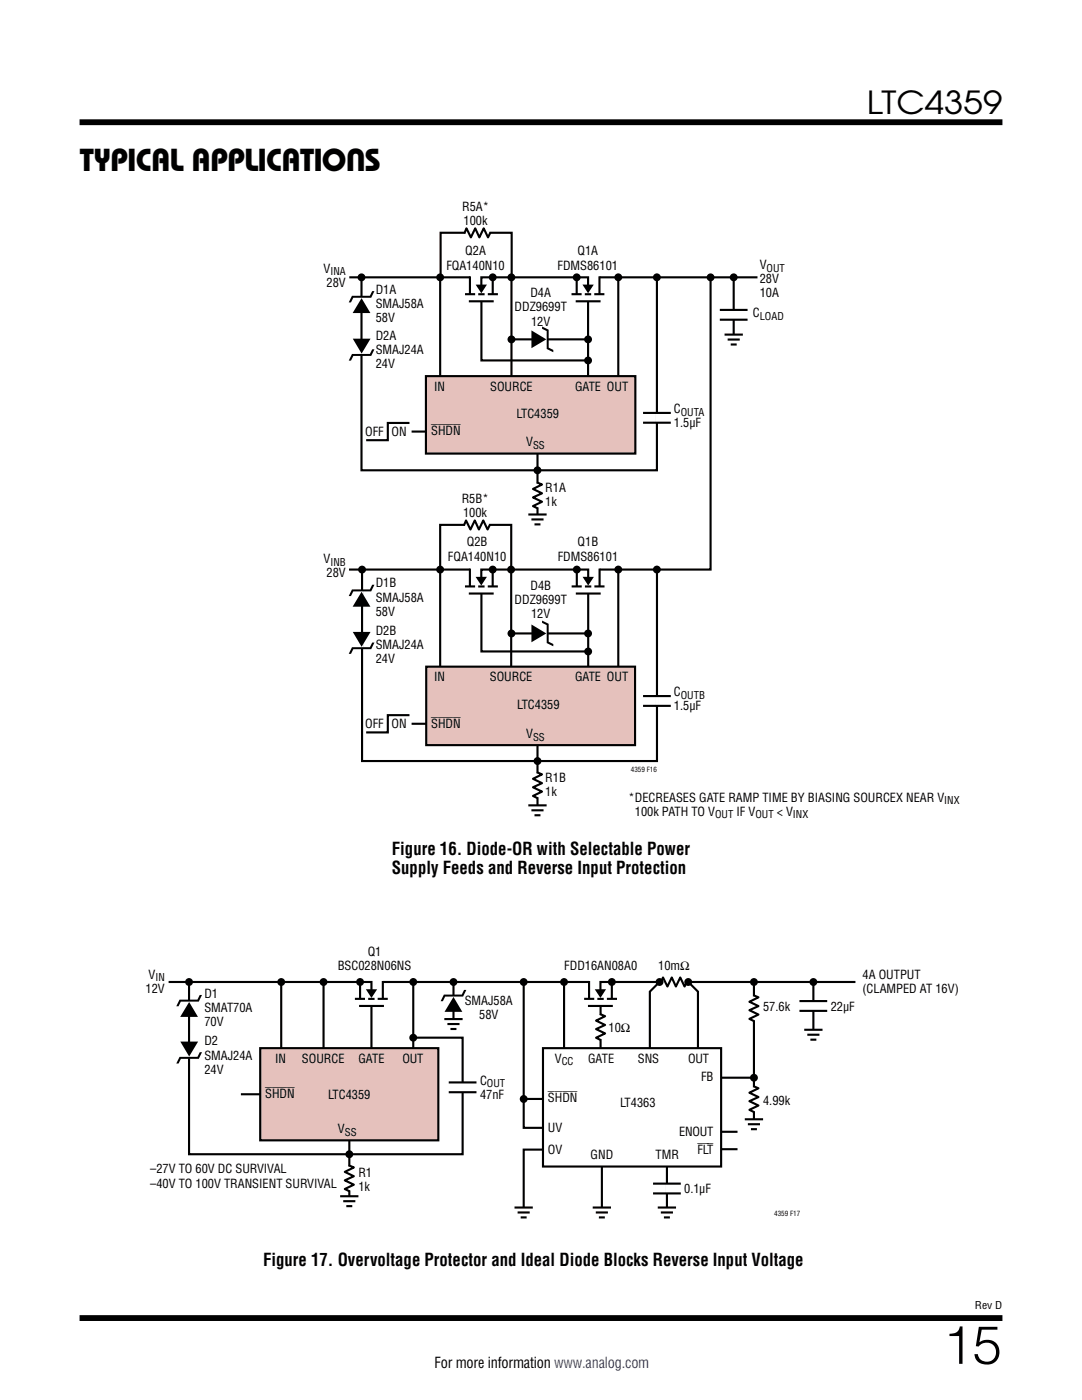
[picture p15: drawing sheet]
<svg xmlns="http://www.w3.org/2000/svg" width="216mm" height="279mm" viewBox="0 0 216 279" stroke-linecap="round" stroke-linejoin="round" font-family="sans-serif">
<defs><g id="words">
<text font-size="10.6" x="188.2" y="272.2">15</text>
<g font-size="6.3">
<text x="173" y="22.8">LTC4359</text>
<text x="16" y="34.1">TYPICAL APPLICATIONS</text>
</g>
<g font-size="3.5">
<text x="78.2" y="170.6">Figure 16. Diode-OR with Selectable Power</text>
<text x="78.2" y="174.5">Supply Feeds and Reverse Input Protection</text>
<text x="52.5" y="252.7">Figure 17. Overvoltage Protector and Ideal Diode Blocks Reverse Input Voltage</text>
</g>
<text font-size="3" x="86.7" y="273.1">For more information www.analog.com</text>
<g font-size="2.5">
<text x="92.2" y="42.1">R5A*</text>
<text x="92.5" y="44.9">100k</text>
<text x="89.1" y="53.8">FQA140N10</text>
<text x="92.8" y="51">Q2A</text>
<text x="111.3" y="53.8">FDMS86101</text>
<text x="115.2" y="51">Q1A</text>
<text x="151.6" y="53.7">V</text>
<text x="64.6" y="54.4">V</text>
<text x="65.2" y="57.2">28V</text>
<text x="75" y="58.7">D1A</text>
<text x="105.8" y="59.3">D4A</text>
<text x="151.6" y="56.5">28V</text>
<text x="151.6" y="59.3">10A</text>
<text x="75" y="61.5">SMAJ58A</text>
<text x="75" y="64.4">58V</text>
<text x="102.7" y="62.1">DDZ9699T</text>
<text x="106" y="65">12V</text>
<text x="150.2" y="63.3">C</text>
<text x="75" y="67.8">D2A</text>
<text x="75" y="70.6">SMAJ24A</text>
<text x="75" y="73.5">24V</text>
<text x="86.6" y="78">IN</text>
<text x="97.8" y="78">SOURCE</text>
<text x="103.1" y="83.4">LTC4359</text>
<text x="114.7" y="78">GATE OUT</text>
<text x="134.5" y="82.4">C</text>
<text x="72.9" y="87.1">OFF</text>
<text x="78.1" y="87.1">ON</text>
<text x="86" y="86.9">SHDN</text>
<text x="105" y="89.1">V</text>
<text x="134.5" y="85.3">1.5µF</text>
<text x="92.1" y="100.4">R5B*</text>
<text x="108.8" y="98.2">R1A</text>
<text x="108.8" y="101.1">1k</text>
<text x="92.4" y="103.2">100k</text>
<text x="64.6" y="112.4">V</text>
<text x="89.4" y="111.9">FQA140N10</text>
<text x="93.2" y="109.1">Q2B</text>
<text x="111.3" y="111.9">FDMS86101</text>
<text x="115.3" y="109.1">Q1B</text>
<text x="65.2" y="115.2">28V</text>
<text x="75" y="117.2">D1B</text>
<text x="105.8" y="117.7">D4B</text>
<text x="75" y="120.1">SMAJ58A</text>
<text x="75" y="122.9">58V</text>
<text x="102.7" y="120.5">DDZ9699T</text>
<text x="106" y="123.4">12V</text>
<text x="75" y="126.8">D2B</text>
<text x="75" y="129.6">SMAJ24A</text>
<text x="75" y="132.4">24V</text>
<text x="86.6" y="136">IN</text>
<text x="97.7" y="136">SOURCE</text>
<text x="114.7" y="136">GATE OUT</text>
<text x="103.2" y="141.5">LTC4359</text>
<text x="134.5" y="138.9">C</text>
<text x="134.5" y="141.8">1.5µF</text>
<text x="72.9" y="145.4">OFF</text>
<text x="78.1" y="145.4">ON</text>
<text x="86" y="145.2">SHDN</text>
<text x="105" y="147.3">V</text>
<text x="108.8" y="156.1">R1B</text>
<text x="108.8" y="158.9">1k</text>
<text x="125.4" y="160">*DECREASES GATE RAMP TIME BY BIASING SOURCEX NEAR V</text>
<text x="126.7" y="162.8">100k PATH TO V</text>
<text x="147" y="162.8">IF V</text>
<text x="155" y="162.8">&lt; V</text>
<text x="73.4" y="190.8">Q1</text>
<text x="29.6" y="195.3">V</text>
<text x="67.4" y="193.6">BSC028N06NS</text>
<text x="112.6" y="193.6">FDD16AN08A0</text>
<text x="131.3" y="193.6">10mΩ</text>
<text x="172.1" y="195.3">4A OUTPUT</text>
<text x="29.1" y="198.2">12V</text>
<text x="40.8" y="199.2">D1</text>
<text x="40.8" y="202">SMAT70A</text>
<text x="92.7" y="200.6">SMAJ58A</text>
<text x="95.6" y="203.4">58V</text>
<text x="152.3" y="201.7">57.6k</text>
<text x="165.8" y="201.7">22µF</text>
<text x="172.1" y="198.1">(CLAMPED AT 16V)</text>
<text x="40.8" y="208.6">D2</text>
<text x="40.8" y="204.8">70V</text>
<text x="121.4" y="206">10Ω</text>
<text x="40.8" y="211.5">SMAJ24A</text>
<text x="40.8" y="214.3">24V</text>
<text x="54.9" y="212.1">IN</text>
<text x="60.2" y="212.1">SOURCE</text>
<text x="71.5" y="212.1">GATE</text>
<text x="80.3" y="212.1">OUT</text>
<text x="110.7" y="212.1">V</text>
<text x="117.3" y="212.1">GATE</text>
<text x="127.3" y="212.1">SNS</text>
<text x="137.3" y="212.1">OUT</text>
<text x="139.9" y="215.7">FB</text>
<text x="52.9" y="219">SHDN</text>
<text x="65.5" y="219.4">LTC4359</text>
<text x="95.8" y="216.5">C</text>
<text x="95.8" y="219.3">47nF</text>
<text x="109.3" y="220">SHDN</text>
<text x="123.7" y="221">LT4363</text>
<text x="152.3" y="220.6">4.99k</text>
<text x="67.4" y="226.1">V</text>
<text x="109.3" y="225.9">UV</text>
<text x="135.5" y="226.7">ENOUT</text>
<text x="109.3" y="230.2">OV</text>
<text x="117.8" y="231.4">GND</text>
<text x="130.8" y="231.4">TMR</text>
<text x="139.2" y="230.2">FLT</text>
<text x="30" y="234.2">–27V TO 60V DC SURVIVAL</text>
<text x="30" y="237.1">–40V TO 100V TRANSIENT SURVIVAL</text>
<text x="71.5" y="234.8">R1</text>
<text x="71.5" y="237.6">1k</text>
<text x="136.5" y="238.2">0.1µF</text>
</g>
<g font-size="2.1">
<text x="65.9" y="54.9">INA</text>
<text x="153" y="54.2">OUT</text>
<text x="151.6" y="63.9">LOAD</text>
<text x="135.8" y="83">OUTA</text>
<text x="106.4" y="89.6">SS</text>
<text x="65.9" y="112.9">INB</text>
<text x="135.8" y="139.5">OUTB</text>
<text x="106.4" y="147.8">SS</text>
<text x="188.4" y="160.5">INX</text>
<text x="142.7" y="163.3">OUT</text>
<text x="150.7" y="163.3">OUT</text>
<text x="158.2" y="163.3">INX</text>
<text x="31" y="195.9">IN</text>
<text x="112.1" y="212.6">CC</text>
<text x="97.2" y="217">OUT</text>
<text x="68.8" y="226.7">SS</text>
<text x="194.5" y="261.2">Rev D</text>
</g>
<g font-size="1.4">
<text x="125.9" y="154.1">4359 F16</text>
<text x="154.5" y="242.7">4359 F17</text>
</g>
</g></defs>
<path d="M15.9 24.4h184.1M15.9 263h184.1" fill="none" stroke="#000" stroke-width="1.2" stroke-linecap="butt"/>
<path d="M69.7 227.6v12.6" fill="none" stroke="#000" stroke-width=".42"/>
<path d="M51.9 209.2h35.6v18.4h-35.6z" fill="#e5c1bc"/>
<g fill="none" stroke="#000" stroke-width=".42">
<path d="M33.6 196h137.1M37.7 196v34.4h54.6v-23.3h-9.8M56.1 196v13.2M64.6 196v13.2M70.8 199.3h2M71.8 195.8v3.5M71.8 196h2.3v2.3M73.5 199.3h1.2M75.4 199.3h2M76.4 195.8v3.5M82.5 196v13.2M112.6 196v13.2"/>
<path d="M116.6 199.3h2M117.5 195.8v3.5M119.2 199.3h1.3M121.1 199.3h2M122.1 196h-2.3v2.3M122.1 195.8v3.5M48.1 218.4h3.8M51.9 209.2h35.6v18.4h-35.6zM71.7 200.8h4.9M74.1 200.8v8.4M117.3 200.8h5M119.8 200.8v8.4"/>
<path d="M67.9 238.7h3.6M68.5 239.7h2.4M120.1 232.8v9.6M69.1 240.7h1.2"/>
</g>
<g fill="#000">
<path d="M73.4 197.7h1.4l-.7 1zM119.1 197.7h1.4l-.7 1z"/>
<circle cx="37.7" cy="196" r=".79"/>
<circle cx="56.1" cy="196" r=".79"/>
<circle cx="64.6" cy="196" r=".79"/>
<circle cx="71.8" cy="196" r=".79"/>
<circle cx="82.5" cy="196" r=".79"/>
<circle cx="104.5" cy="196" r=".79"/>
<circle cx="112.5" cy="196" r=".79"/>
<circle cx="122.1" cy="196" r=".79"/>
<circle cx="82.5" cy="207.1" r=".79"/>
<circle cx="104.5" cy="219.3" r=".79"/>
</g>
<path d="M71.9 196h4.5M117.5 196h4.6M69.7 238.8v2.2" fill="none" stroke="#fff" stroke-width="1.1" stroke-linecap="butt"/>
<path d="M73.4 197.7h1.4l-.7 1zM119.1 197.7h1.4l-.7 1z" fill="none" stroke="#000" stroke-width=".49"/>
<path d="M108.3 209.2h35.6v23.6h-35.6z" fill="#fff"/>
<g fill="none" stroke="#000" stroke-width=".42">
<path d="M141.8 55.3v58.4h-72.2M107.3 90.5v13.2M72.2 113.7v38.2h58.9v-38.2M90.5 196v7.4M104.5 196v29.1h3.8M131.8 195.8l-2.1 2.1v11.3M137.1 195.9l-.5 1-.9-1.8-.8 1.8-.9-1.8-.8 1.8-.9-1.8-.4 1M137.1 195.8l2.2 2.1v11.3M150.3 198.6l1 .4-1.8 .9 1.8 .9-1.8 .8 1.8 .9-1.8 .8 1 .5M150.4 196v27.4M159.5 199.8h5.6M162.3 196v9.5"/>
<path d="M88.7 203.4h3.6M89.3 204.4h2.4M89.5 216h5.6M89.5 218h5.6M89.9 205.4h1.2M104.5 219.3h3.8M108.3 209.2h35.6v23.6h-35.6zM119.7 202.4l1 .4-1.8 .9 1.8 .9-1.8 .8 1.8 .8-1.8 .9 1 .5M143.9 215.1h6.5M150.3 216.8l1 .4-1.8 .9 1.8 .8-1.8 .9 1.8 .8-1.8 .9 1 .5M159.5 201.7h5.6M160.5 205.5h3.6"/>
<path d="M161.1 206.5h2.4M161.7 207.5h1.2M69.6 232.6l1 .4-1.8 .9 1.8 .8-1.8 .9 1.8 .8-1.8 .9 1 .5M108.3 229.4h-3.8v12.6M130.3 236.2h5.5M130.3 238.2h5.5M133.1 232.8v9.6M143.9 225.9h3.3M143.9 229.3h3.3M148.6 223.4h3.7M149.2 224.4h2.4M149.8 225.4h1.2"/>
<path d="M102.7 241h3.6M103.3 242h2.4M103.9 243h1.2M118.3 241h3.6M118.9 242h2.4M119.5 243h1.2M131.2 241h3.7M131.9 242h2.4M132.5 243h1.2"/>
</g>
<path d="M90.5 203.4v2.2M162.3 205.5v2.2M150.4 223.4v2.2M104.5 241v2.2M120.1 241v2.2M133.1 241v2.2" fill="none" stroke="#fff" stroke-width="1.1" stroke-linecap="butt"/>
<g fill="#000">
<path d="M37.7 200l1.8 2.9h-3.5zM35.8 199.5h3.6l.5-.9h.4l-.6 1.3h-3.6l-.5 .9h-.4zM90.5 199l1.8 2.9h-3.6zM88.6 198.5h3.5l.5-.9h.5l-.7 1.3h-3.6l-.4 .9h-.5zM35.8 210.9h3.6l.5-.9h.4l-.6 1.3h-3.6l-.5 .9h-.4zM36 207.9h3.5l-1.8 2.9z"/>
<circle cx="90.5" cy="196" r=".79"/>
<circle cx="131.6" cy="196" r=".79"/>
<circle cx="137.3" cy="196" r=".79"/>
<circle cx="150.4" cy="196" r=".79"/>
<circle cx="162.3" cy="196" r=".79"/>
<circle cx="150.4" cy="215.1" r=".79"/>
<circle cx="69.7" cy="230.4" r=".79"/>
</g>
<path d="M37.7 199.6v2.2M90.5 198.6v2.2M132.1 196h4.8M150.4 198.8v4.8M162.3 199.8v1.9M37.7 209v2.2M92.3 216.1v1.9M119.8 202.6v4.8M150.4 217v4.8M69.7 232.8v4.8M133.1 236.2v2" fill="none" stroke="#fff" stroke-width=".71" stroke-linecap="butt"/>
<path d="M85 75.1h41.8v15.4h-41.8z" fill="#e5c1bc"/>
<g fill="none" stroke="#000" stroke-width=".42">
<path d="M69.7 55.3h81.4M87.8 55.3v19.8M102.1 55.3v19.8M114 58.7h2.1M115.1 55.1v3.6M115.1 55.3h2.2v2.4M116.7 58.7h1.3M118.6 58.7h2M119.6 55.1v3.6M123.4 55.3v19.8M131.1 55.3v38.6h-59v-38.6M146.4 55.3v11.5"/>
<path d="M85 75.1h41.8v15.4h-41.8zM114.9 60.1h4.9M117.3 60.1v15M107.3 148.7v13"/>
</g>
<g fill="#000">
<path d="M116.7 57h1.3l-.7 1.1z"/>
<circle cx="72.1" cy="55.4" r=".79"/>
<circle cx="87.8" cy="55.4" r=".79"/>
<circle cx="102" cy="55.4" r=".79"/>
<circle cx="115.1" cy="55.3" r=".79"/>
<circle cx="123.4" cy="55.3" r=".79"/>
<circle cx="131.1" cy="55.3" r=".79"/>
<circle cx="141.8" cy="55.4" r=".79"/>
<circle cx="146.4" cy="55.3" r=".79"/>
<circle cx="102.1" cy="67.7" r=".79"/>
</g>
<path d="M115.1 55.4h4.5" fill="none" stroke="#fff" stroke-width="1.1" stroke-linecap="butt"/>
<path d="M116.7 57h1.3l-.7 1.1z" fill="none" stroke="#000" stroke-width=".49"/>
<path d="M85 133h41.7v15.7h-41.7z" fill="#e5c1bc"/>
<g fill="none" stroke="#000" stroke-width=".42">
<path d="M92.8 58.7h2M93.8 55.1v3.6M95.4 58.7h1.3M97.3 58.7h2.1M97.9 46.4l-.5 1-.9-1.8-.9 1.8-.8-1.8-.8 1.8-.9-1.8-.5 1M98.3 55.3h-2.3v2.4M98.3 55.1v3.6M102.1 55.2v-8.7h-14.2v8.8M93.6 60.1h4.9M96.1 60.1v11.8h21.2M102.1 67.7h15.2M143.6 61.8h5.6"/>
<path d="M143.6 63.8h5.6M144.6 66.8h3.6M145.2 67.8h2.4M145.8 68.8h1.2M81.7 84.4h-4.3v3.4h-4.3M82.1 86.1h2.9M107.1 96.3l1.1 .4-1.8 .9 1.8 .9-1.8 .8 1.8 .8-1.8 .9 .9 .5M128.3 82.4h5.6M128.3 84.4h5.6M92.8 117h2M93.5 118.5h5M93.8 113.5v3.5"/>
<path d="M95.4 117h1.3M96.1 118.5v11.5h21.2M97.3 117h2M97.8 104.7l-.5 1-.9-1.8-.8 1.8-.9-1.8-.8 1.8-.9-1.8-.4 1M98.3 113.7h-2.3v2.3M98.3 113.5v3.5M102 113.7v19.4M102 113.6v-8.8h-14.2v28.3M105.4 102.7h3.7M106 103.7h2.5M106.7 104.7h1.1M114.1 117h2"/>
<path d="M114.9 118.5h5M115.1 113.5v3.5M115.1 113.7h2.3v2.3M116.7 117h1.3M117.4 118.5v14.6M118.6 117h2M119.6 113.5v3.5M123.4 113.7v19.4M85 133h41.7v15.7h-41.7zM102.1 126.4h15.2M128.3 138.9h5.6M81.7 142.7h-4.3v3.5h-4.3"/>
<path d="M82.1 144.4h2.9M107.1 154.1l1.1 .4-1.8 .9 1.8 .9-1.8 .8 1.8 .9-1.8 .8 .9 .5M128.3 140.9h5.6M105.4 160.7h3.7M106 161.7h2.5M106.7 162.7h1.1"/>
</g>
<g fill="#000">
<path d="M72.1 59.5l1.8 3h-3.5zM70.2 59h3.6l.5-.9h.4l-.6 1.3h-3.6l-.5 1h-.4zM95.4 57h1.3l-.7 1.1zM70.2 70.6h3.6l.5-.9h.4l-.6 1.3h-3.6l-.5 1h-.4zM70.4 67.6h3.5l-1.7 3zM106 65.9l3 1.8-3 1.8zM108.2 65.2l1.3 .6v3.6l.9 .4v.5l-1.3-.7v-3.5l-.9-.5zM72.1 118.1l1.8 3h-3.5zM70.2 117.6h3.6l.5-.9h.4l-.6 1.3h-3.6l-.5 1h-.4zM95.3 115.4h1.4l-.7 1zM116.7 115.4h1.4l-.7 1zM70.2 129.2h3.6l.5-1h.4l-.6 1.4h-3.6l-.5 .9h-.4z"/>
<path d="M70.4 126.1h3.5l-1.7 3zM106 124.6l3 1.8-3 1.8zM108.2 123.9l1.3 .6v3.6l.9 .4v.5l-1.3-.7v-3.5l-.9-.5z"/>
<circle cx="98.3" cy="55.3" r=".79"/>
<circle cx="117.3" cy="67.7" r=".79"/>
<circle cx="117.3" cy="71.9" r=".79"/>
<circle cx="107.2" cy="93.9" r=".79"/>
<circle cx="72.2" cy="113.7" r=".79"/>
<circle cx="87.8" cy="113.7" r=".79"/>
<circle cx="98.3" cy="113.7" r=".79"/>
<circle cx="102" cy="113.7" r=".79"/>
<circle cx="115.1" cy="113.7" r=".79"/>
<circle cx="123.4" cy="113.7" r=".79"/>
<circle cx="131.1" cy="113.7" r=".79"/>
<circle cx="102.1" cy="126.4" r=".79"/>
<circle cx="117.3" cy="126.4" r=".79"/>
<circle cx="117.4" cy="130" r=".79"/>
<circle cx="107.3" cy="151.9" r=".79"/>
</g>
<path d="M93.8 55.4h4.5M146.4 66.8v2.2M93.8 113.7h4.5M107.3 102.7v2.2M115.1 113.7h4.5M107.3 160.7v2.3" fill="none" stroke="#fff" stroke-width="1.1" stroke-linecap="butt"/>
<path d="M95.4 57h1.3l-.7 1.1zM95.3 115.4h1.4l-.7 1zM116.7 115.4h1.4l-.7 1z" fill="none" stroke="#000" stroke-width=".49"/>
<g fill="none" stroke="#fff" stroke-width=".71" stroke-linecap="butt">
<path d="M72.2 59.2v2.2M92.9 46.5h4.8M72.2 68.7v2.2M107.2 67.7h2.2M146.4 61.9v1.9M107.3 96.5v4.8M131.1 82.4v2M72.2 117.8v2.2M92.8 104.8h4.8M72.2 127.2v2.2M107.2 126.4h2.2M131.1 138.9v2"/>
<path d="M107.3 154.3v4.8"/>
</g>
<use href="#words"/>
</svg>
